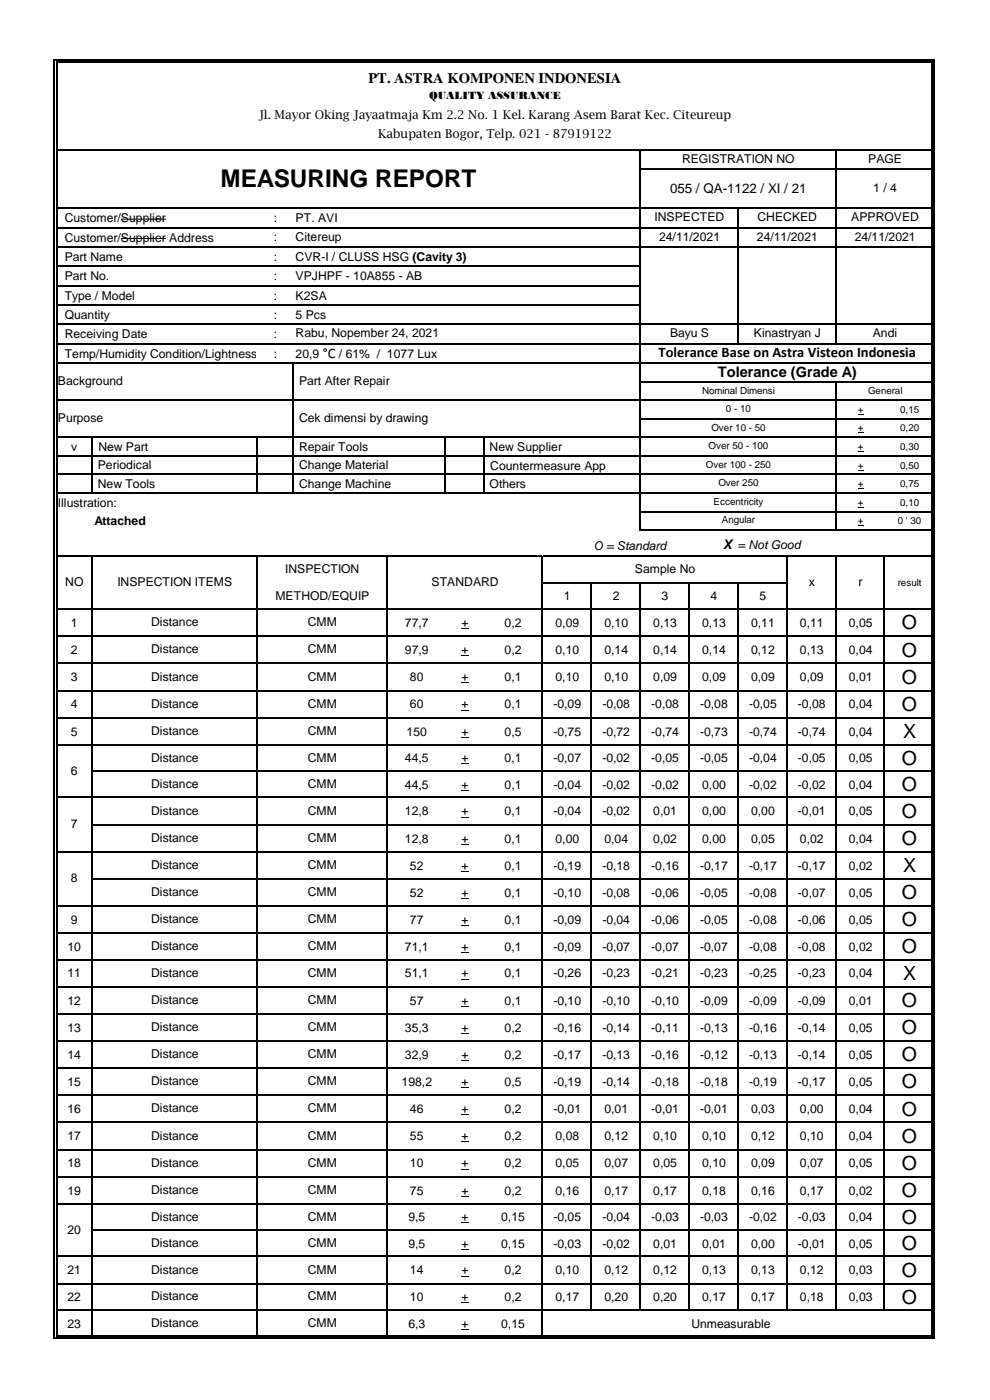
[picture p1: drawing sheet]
<svg xmlns="http://www.w3.org/2000/svg" width="210mm" height="297mm" viewBox="0 0 210 297" stroke-linecap="round" stroke-linejoin="round" font-family="sans-serif">
<defs><g id="words">
<text font-size="5.2" x="46.7" y="39.7">MEASURING REPORT</text>
<g font-size="4.1">
<text x="191.3" y="133.5">O</text>
<text x="191.3" y="139.3">O</text>
<text x="191.3" y="145.1">O</text>
<text x="191.3" y="150.8">O</text>
<text x="191.6" y="156.6">X</text>
<text x="191.3" y="162.2">O</text>
<text x="191.3" y="167.8">O</text>
<text x="191.3" y="173.5">O</text>
<text x="191.3" y="179.3">O</text>
<text x="191.6" y="185">X</text>
<text x="191.3" y="190.8">O</text>
<text x="191.3" y="196.5">O</text>
<text x="191.3" y="202.2">O</text>
<text x="191.6" y="207.9">X</text>
<text x="191.3" y="213.6">O</text>
<text x="191.3" y="219.4">O</text>
<text x="191.3" y="225.2">O</text>
<text x="191.3" y="230.9">O</text>
<text x="191.3" y="236.7">O</text>
<text x="191.3" y="242.4">O</text>
<text x="191.3" y="248.2">O</text>
<text x="191.3" y="254">O</text>
<text x="191.3" y="259.6">O</text>
<text x="191.3" y="265.2">O</text>
<text x="191.3" y="270.9">O</text>
<text x="191.3" y="276.6">O</text>
</g>
<g font-size="3.1">
<text x="78.2" y="17.7">PT. ASTRA KOMPONEN INDONESIA</text>
<text x="68.5" y="76">°C</text>
<text x="139.7" y="75.8">Tolerance Base on Astra Visteon Indonesia</text>
<text x="152.3" y="79.9">Tolerance (Grade A)</text>
</g>
<g font-size="2.8">
<text x="142.1" y="40.9">055 / QA-1122 / XI / 21</text>
<text x="153.4" y="116.5">X = Not Good</text>
</g>
<g font-size="2.6">
<text x="54.9" y="25.2">Jl. Mayor Oking Jayaatmaja Km 2.2 No. 1 Kel. Karang Asem Barat Kec. Citeureup</text>
<text x="80.2" y="29.3">Kabupaten Bogor, Telp. 021 - 87919122</text>
<text x="144.7" y="34.6">REGISTRATION NO</text>
<text x="184.2" y="34.6">PAGE</text>
<text x="185.2" y="40.8">1 / 4</text>
<text x="13.7" y="47.2">Customer/Supplier</text>
<text x="58.1" y="47.1">:</text>
<text x="62.7" y="47.1">PT. AVI</text>
<text x="138.9" y="47">INSPECTED</text>
<text x="160.7" y="47">CHECKED</text>
<text x="180.6" y="47">APPROVED</text>
<text x="13.7" y="51.3">Customer/Supplier Address</text>
<text x="58.1" y="51.2">:</text>
<text x="62.7" y="51.2">Citereup</text>
<text x="139.8" y="51.1">24/11/2021</text>
<text x="160.6" y="51.1">24/11/2021</text>
<text x="181.3" y="51.1">24/11/2021</text>
<text x="13.7" y="55.3">Part Name</text>
<text x="13.7" y="59.4">Part No.</text>
<text x="58.1" y="55.3">:</text>
<text x="58.1" y="59.4">:</text>
<text x="62.7" y="55.4">CVR-I / CLUSS HSG (Cavity 3)</text>
<text x="62.7" y="59.4">VPJHPF - 10A855 - AB</text>
<text x="13.7" y="63.5">Type / Model</text>
<text x="58.1" y="63.5">:</text>
<text x="62.7" y="63.5">K2SA</text>
<text x="13.7" y="67.7">Quantity</text>
<text x="13.7" y="71.8">Receiving Date</text>
<text x="58.1" y="67.7">:</text>
<text x="58.1" y="71.8">:</text>
<text x="62.7" y="67.7">5 Pcs</text>
<text x="62.7" y="71.6">Rabu, Nopember 24, 2021</text>
<text x="142.1" y="71.6">Bayu S</text>
<text x="159.9" y="71.6">Kinastryan J</text>
<text x="185.2" y="71.6">Andi</text>
<text x="13.7" y="75.9">Temp/Humidity Condition/Lightness</text>
<text x="58.1" y="75.9">:</text>
<text x="62.7" y="76">20,9</text>
<text x="71.9" y="76">/ 61% / 1077 Lux</text>
<text x="12.3" y="81.7">Background</text>
<text x="63.4" y="81.7">Part After Repair</text>
<text x="12.3" y="89.6">Purpose</text>
<text x="63.4" y="89.6">Cek dimensi by drawing</text>
<text x="15.1" y="95.6">v</text>
<text x="20.9" y="95.8">New Part</text>
<text x="63.4" y="95.6">Repair Tools</text>
<text x="103.9" y="95.6">New Supplier</text>
<text x="20.8" y="99.6">Periodical</text>
<text x="63.4" y="99.6">Change Material</text>
<text x="104" y="99.7">Countermeasure App</text>
<text x="12.3" y="107.5">Illustration:</text>
<text x="20.8" y="103.5">New Tools</text>
<text x="63.4" y="103.5">Change Machine</text>
<text x="103.9" y="103.5">Others</text>
<text x="20" y="111.4">Attached</text>
<text x="125.9" y="116.8">O = Standard</text>
<text x="13.9" y="124.4">NO</text>
<text x="24.9" y="124.4">INSPECTION ITEMS</text>
<text x="60.5" y="121.6">INSPECTION</text>
<text x="91.5" y="124.4">STANDARD</text>
<text x="134.7" y="121.6">Sample No</text>
<text x="171.6" y="124.4">x</text>
<text x="182.2" y="124.4">r</text>
<text x="58.4" y="127.2">METHOD/EQUIP</text>
<text x="119.6" y="127.4">1</text>
<text x="130" y="127.4">2</text>
<text x="140.4" y="127.4">3</text>
<text x="150.7" y="127.4">4</text>
<text x="161.1" y="127.4">5</text>
<text x="15" y="133">1</text>
<text x="32.1" y="132.9">Distance</text>
<text x="65.3" y="132.9">CMM</text>
<text x="85.9" y="133">77,7</text>
<text x="97.9" y="133">+</text>
<text x="107" y="133">0,2</text>
<text x="117.8" y="133">0,09</text>
<text x="128.2" y="133">0,10</text>
<text x="138.6" y="133">0,13</text>
<text x="149" y="133">0,13</text>
<text x="159.3" y="133">0,11</text>
<text x="169.7" y="133">0,11</text>
<text x="180.1" y="133">0,05</text>
<text x="15" y="138.8">2</text>
<text x="32.1" y="138.6">Distance</text>
<text x="65.3" y="138.6">CMM</text>
<text x="85.9" y="138.8">97,9</text>
<text x="97.9" y="138.8">+</text>
<text x="107" y="138.8">0,2</text>
<text x="117.8" y="138.8">0,10</text>
<text x="128.2" y="138.8">0,14</text>
<text x="138.6" y="138.8">0,14</text>
<text x="149" y="138.8">0,14</text>
<text x="159.3" y="138.8">0,12</text>
<text x="169.7" y="138.8">0,13</text>
<text x="180.1" y="138.8">0,04</text>
<text x="15" y="144.5">3</text>
<text x="32.1" y="144.4">Distance</text>
<text x="65.3" y="144.4">CMM</text>
<text x="87" y="144.5">80</text>
<text x="97.9" y="144.5">+</text>
<text x="107" y="144.5">0,1</text>
<text x="117.8" y="144.5">0,10</text>
<text x="128.2" y="144.5">0,10</text>
<text x="138.6" y="144.5">0,09</text>
<text x="149" y="144.5">0,09</text>
<text x="159.3" y="144.5">0,09</text>
<text x="169.7" y="144.5">0,09</text>
<text x="180.1" y="144.5">0,01</text>
<text x="15" y="150.3">4</text>
<text x="32.1" y="150.1">Distance</text>
<text x="32.1" y="155.9">Distance</text>
<text x="65.3" y="150.1">CMM</text>
<text x="65.3" y="155.9">CMM</text>
<text x="87" y="150.3">60</text>
<text x="97.9" y="150.3">+</text>
<text x="107" y="150.3">0,1</text>
<text x="117.4" y="150.3">-0,09</text>
<text x="127.8" y="150.3">-0,08</text>
<text x="138.2" y="150.3">-0,08</text>
<text x="148.5" y="150.3">-0,08</text>
<text x="158.9" y="150.3">-0,05</text>
<text x="169.3" y="150.3">-0,08</text>
<text x="180.1" y="150.3">0,04</text>
<text x="15" y="156.1">5</text>
<text x="32.1" y="161.6">Distance</text>
<text x="65.3" y="161.6">CMM</text>
<text x="85.9" y="161.7">44,5</text>
<text x="86.3" y="156.1">150</text>
<text x="97.9" y="156.1">+</text>
<text x="97.9" y="161.7">+</text>
<text x="107" y="156.1">0,5</text>
<text x="107" y="161.7">0,1</text>
<text x="117.4" y="156.1">-0,75</text>
<text x="117.4" y="161.7">-0,07</text>
<text x="127.8" y="156.1">-0,72</text>
<text x="127.8" y="161.7">-0,02</text>
<text x="138.2" y="156.1">-0,74</text>
<text x="138.2" y="161.7">-0,05</text>
<text x="148.5" y="156.1">-0,73</text>
<text x="148.5" y="161.7">-0,05</text>
<text x="158.9" y="156.1">-0,74</text>
<text x="158.9" y="161.7">-0,04</text>
<text x="169.3" y="156.1">-0,74</text>
<text x="169.3" y="161.7">-0,05</text>
<text x="180.1" y="156.1">0,04</text>
<text x="180.1" y="161.7">0,05</text>
<text x="15" y="164.4">6</text>
<text x="32.1" y="167.2">Distance</text>
<text x="65.3" y="167.2">CMM</text>
<text x="85.9" y="167.3">44,5</text>
<text x="97.9" y="167.3">+</text>
<text x="107" y="167.3">0,1</text>
<text x="117.4" y="167.3">-0,04</text>
<text x="127.8" y="167.3">-0,02</text>
<text x="138.2" y="167.3">-0,02</text>
<text x="149" y="167.3">0,00</text>
<text x="158.9" y="167.3">-0,02</text>
<text x="169.3" y="167.3">-0,02</text>
<text x="180.1" y="167.3">0,04</text>
<text x="32.1" y="172.8">Distance</text>
<text x="65.3" y="172.8">CMM</text>
<text x="85.9" y="173">12,8</text>
<text x="97.9" y="173">+</text>
<text x="107" y="173">0,1</text>
<text x="117.4" y="173">-0,04</text>
<text x="127.8" y="173">-0,02</text>
<text x="138.6" y="173">0,01</text>
<text x="149" y="173">0,00</text>
<text x="159.3" y="173">0,00</text>
<text x="169.3" y="173">-0,01</text>
<text x="180.1" y="173">0,05</text>
<text x="15" y="175.7">7</text>
<text x="32.1" y="178.6">Distance</text>
<text x="65.3" y="178.6">CMM</text>
<text x="85.9" y="178.8">12,8</text>
<text x="97.9" y="178.8">+</text>
<text x="107" y="178.8">0,1</text>
<text x="117.8" y="178.8">0,00</text>
<text x="128.2" y="178.8">0,04</text>
<text x="138.6" y="178.8">0,02</text>
<text x="149" y="178.8">0,00</text>
<text x="159.3" y="178.8">0,05</text>
<text x="169.7" y="178.8">0,02</text>
<text x="180.1" y="178.8">0,04</text>
<text x="32.1" y="184.3">Distance</text>
<text x="65.3" y="184.3">CMM</text>
<text x="87" y="184.5">52</text>
<text x="97.9" y="184.5">+</text>
<text x="107" y="184.5">0,1</text>
<text x="117.4" y="184.5">-0,19</text>
<text x="127.8" y="184.5">-0,18</text>
<text x="138.2" y="184.5">-0,16</text>
<text x="148.5" y="184.5">-0,17</text>
<text x="158.9" y="184.5">-0,17</text>
<text x="169.3" y="184.5">-0,17</text>
<text x="180.1" y="184.5">0,02</text>
<text x="15" y="187.2">8</text>
<text x="32.1" y="190.1">Distance</text>
<text x="65.3" y="190.1">CMM</text>
<text x="87" y="190.3">52</text>
<text x="97.9" y="190.3">+</text>
<text x="107" y="190.3">0,1</text>
<text x="117.4" y="190.3">-0,10</text>
<text x="127.8" y="190.3">-0,08</text>
<text x="138.2" y="190.3">-0,06</text>
<text x="148.5" y="190.3">-0,05</text>
<text x="158.9" y="190.3">-0,08</text>
<text x="169.3" y="190.3">-0,07</text>
<text x="180.1" y="190.3">0,05</text>
<text x="15" y="196">9</text>
<text x="32.1" y="195.9">Distance</text>
<text x="65.3" y="195.9">CMM</text>
<text x="87" y="196">77</text>
<text x="97.9" y="196">+</text>
<text x="107" y="196">0,1</text>
<text x="117.4" y="196">-0,09</text>
<text x="127.8" y="196">-0,04</text>
<text x="138.2" y="196">-0,06</text>
<text x="148.5" y="196">-0,05</text>
<text x="158.9" y="196">-0,08</text>
<text x="169.3" y="196">-0,06</text>
<text x="180.1" y="196">0,05</text>
<text x="14.3" y="201.7">10</text>
<text x="32.1" y="201.5">Distance</text>
<text x="65.3" y="201.5">CMM</text>
<text x="85.9" y="201.7">71,1</text>
<text x="97.9" y="201.7">+</text>
<text x="107" y="201.7">0,1</text>
<text x="117.4" y="201.7">-0,09</text>
<text x="127.8" y="201.7">-0,07</text>
<text x="138.2" y="201.7">-0,07</text>
<text x="148.5" y="201.7">-0,07</text>
<text x="158.9" y="201.7">-0,08</text>
<text x="169.3" y="201.7">-0,08</text>
<text x="180.1" y="201.7">0,02</text>
<text x="14.3" y="207.4">11</text>
<text x="32.1" y="207.2">Distance</text>
<text x="65.3" y="207.2">CMM</text>
<text x="85.9" y="207.4">51,1</text>
<text x="97.9" y="207.4">+</text>
<text x="107" y="207.4">0,1</text>
<text x="117.4" y="207.4">-0,26</text>
<text x="127.8" y="207.4">-0,23</text>
<text x="138.2" y="207.4">-0,21</text>
<text x="148.5" y="207.4">-0,23</text>
<text x="158.9" y="207.4">-0,25</text>
<text x="169.3" y="207.4">-0,23</text>
<text x="180.1" y="207.4">0,04</text>
<text x="14.3" y="213.1">12</text>
<text x="32.1" y="213">Distance</text>
<text x="65.3" y="213">CMM</text>
<text x="87" y="213.1">57</text>
<text x="97.9" y="213.1">+</text>
<text x="107" y="213.1">0,1</text>
<text x="117.4" y="213.1">-0,10</text>
<text x="127.8" y="213.1">-0,10</text>
<text x="138.2" y="213.1">-0,10</text>
<text x="148.5" y="213.1">-0,09</text>
<text x="158.9" y="213.1">-0,09</text>
<text x="169.3" y="213.1">-0,09</text>
<text x="180.1" y="213.1">0,01</text>
<text x="14.3" y="218.9">13</text>
<text x="32.1" y="218.7">Distance</text>
<text x="65.3" y="218.7">CMM</text>
<text x="85.9" y="218.9">35,3</text>
<text x="97.9" y="218.9">+</text>
<text x="107" y="218.9">0,2</text>
<text x="117.4" y="218.9">-0,16</text>
<text x="127.8" y="218.9">-0,14</text>
<text x="138.2" y="218.9">-0,11</text>
<text x="148.5" y="218.9">-0,13</text>
<text x="158.9" y="218.9">-0,16</text>
<text x="169.3" y="218.9">-0,14</text>
<text x="180.1" y="218.9">0,05</text>
<text x="14.3" y="224.7">14</text>
<text x="32.1" y="224.5">Distance</text>
<text x="65.3" y="224.5">CMM</text>
<text x="85.9" y="224.7">32,9</text>
<text x="97.9" y="224.7">+</text>
<text x="107" y="224.7">0,2</text>
<text x="117.4" y="224.7">-0,17</text>
<text x="127.8" y="224.7">-0,13</text>
<text x="138.2" y="224.7">-0,16</text>
<text x="148.5" y="224.7">-0,12</text>
<text x="158.9" y="224.7">-0,13</text>
<text x="169.3" y="224.7">-0,14</text>
<text x="180.1" y="224.7">0,05</text>
<text x="14.3" y="230.4">15</text>
<text x="32.1" y="230.2">Distance</text>
<text x="65.3" y="230.2">CMM</text>
<text x="85.2" y="230.4">198,2</text>
<text x="97.9" y="230.4">+</text>
<text x="107" y="230.4">0,5</text>
<text x="117.4" y="230.4">-0,19</text>
<text x="127.8" y="230.4">-0,14</text>
<text x="138.2" y="230.4">-0,18</text>
<text x="148.5" y="230.4">-0,18</text>
<text x="158.9" y="230.4">-0,19</text>
<text x="169.3" y="230.4">-0,17</text>
<text x="180.1" y="230.4">0,05</text>
<text x="14.3" y="236.2">16</text>
<text x="32.1" y="236">Distance</text>
<text x="65.3" y="236">CMM</text>
<text x="87" y="236.2">46</text>
<text x="97.9" y="236.2">+</text>
<text x="107" y="236.2">0,2</text>
<text x="117.4" y="236.2">-0,01</text>
<text x="128.2" y="236.2">0,01</text>
<text x="138.2" y="236.2">-0,01</text>
<text x="148.5" y="236.2">-0,01</text>
<text x="159.3" y="236.2">0,03</text>
<text x="169.7" y="236.2">0,00</text>
<text x="180.1" y="236.2">0,04</text>
<text x="14.3" y="241.9">17</text>
<text x="32.1" y="241.8">Distance</text>
<text x="65.3" y="241.8">CMM</text>
<text x="87" y="241.9">55</text>
<text x="97.9" y="241.9">+</text>
<text x="107" y="241.9">0,2</text>
<text x="117.8" y="241.9">0,08</text>
<text x="128.2" y="241.9">0,12</text>
<text x="138.6" y="241.9">0,10</text>
<text x="149" y="241.9">0,10</text>
<text x="159.3" y="241.9">0,12</text>
<text x="169.7" y="241.9">0,10</text>
<text x="180.1" y="241.9">0,04</text>
<text x="14.3" y="247.7">18</text>
<text x="32.1" y="247.5">Distance</text>
<text x="65.3" y="247.5">CMM</text>
<text x="87" y="247.7">10</text>
<text x="97.9" y="247.7">+</text>
<text x="107" y="247.7">0,2</text>
<text x="117.8" y="247.7">0,05</text>
<text x="128.2" y="247.7">0,07</text>
<text x="138.6" y="247.7">0,05</text>
<text x="149" y="247.7">0,10</text>
<text x="159.3" y="247.7">0,09</text>
<text x="169.7" y="247.7">0,07</text>
<text x="180.1" y="247.7">0,05</text>
<text x="14.3" y="253.4">19</text>
<text x="32.1" y="253.3">Distance</text>
<text x="65.3" y="253.3">CMM</text>
<text x="87" y="253.4">75</text>
<text x="97.9" y="253.4">+</text>
<text x="107" y="253.4">0,2</text>
<text x="117.8" y="253.4">0,16</text>
<text x="128.2" y="253.4">0,17</text>
<text x="138.6" y="253.4">0,17</text>
<text x="149" y="253.4">0,18</text>
<text x="159.3" y="253.4">0,16</text>
<text x="169.7" y="253.4">0,17</text>
<text x="180.1" y="253.4">0,02</text>
<text x="14.3" y="261.7">20</text>
<text x="32.1" y="258.9">Distance</text>
<text x="65.3" y="258.9">CMM</text>
<text x="86.6" y="259.1">9,5</text>
<text x="97.9" y="259.1">+</text>
<text x="106.3" y="259.1">0,15</text>
<text x="117.4" y="259.1">-0,05</text>
<text x="127.8" y="259.1">-0,04</text>
<text x="138.2" y="259.1">-0,03</text>
<text x="148.5" y="259.1">-0,03</text>
<text x="158.9" y="259.1">-0,02</text>
<text x="169.3" y="259.1">-0,03</text>
<text x="180.1" y="259.1">0,04</text>
<text x="32.1" y="264.5">Distance</text>
<text x="65.3" y="264.5">CMM</text>
<text x="86.6" y="264.7">9,5</text>
<text x="97.9" y="264.7">+</text>
<text x="106.3" y="264.7">0,15</text>
<text x="117.4" y="264.7">-0,03</text>
<text x="127.8" y="264.7">-0,02</text>
<text x="138.6" y="264.7">0,01</text>
<text x="149" y="264.7">0,01</text>
<text x="159.3" y="264.7">0,00</text>
<text x="169.3" y="264.7">-0,01</text>
<text x="180.1" y="264.7">0,05</text>
<text x="14.3" y="270.4">21</text>
<text x="32.1" y="270.2">Distance</text>
<text x="32.1" y="275.9">Distance</text>
<text x="65.3" y="270.2">CMM</text>
<text x="65.3" y="275.9">CMM</text>
<text x="87" y="270.4">14</text>
<text x="97.9" y="270.4">+</text>
<text x="107" y="270.4">0,2</text>
<text x="117.8" y="270.4">0,10</text>
<text x="128.2" y="270.4">0,12</text>
<text x="138.6" y="270.4">0,12</text>
<text x="149" y="270.4">0,13</text>
<text x="159.3" y="270.4">0,13</text>
<text x="169.7" y="270.4">0,12</text>
<text x="180.1" y="270.4">0,03</text>
<text x="14.3" y="276.1">22</text>
<text x="14.3" y="281.7">23</text>
<text x="32.1" y="281.6">Distance</text>
<text x="65.3" y="281.6">CMM</text>
<text x="86.6" y="281.7">6,3</text>
<text x="87" y="276.1">10</text>
<text x="97.9" y="276.1">+</text>
<text x="97.9" y="281.7">+</text>
<text x="106.3" y="281.7">0,15</text>
<text x="107" y="276.1">0,2</text>
<text x="117.8" y="276.1">0,17</text>
<text x="128.2" y="276.1">0,20</text>
<text x="138.6" y="276.1">0,20</text>
<text x="146.7" y="281.7">Unmeasurable</text>
<text x="149" y="276.1">0,17</text>
<text x="159.3" y="276.1">0,17</text>
<text x="169.7" y="276.1">0,18</text>
<text x="180.1" y="276.1">0,03</text>
</g>
<text font-size="2.3" x="91" y="21">QUALITY ASSURANCE</text>
<g font-size="2.1">
<text x="149" y="83.5">Nominal Dimensi</text>
<text x="184.1" y="83.5">General</text>
<text x="154" y="87.4">0 - 10</text>
<text x="182" y="87.6">+</text>
<text x="191" y="87.6">0,15</text>
<text x="150.3" y="95.3">Over 50 - 100</text>
<text x="150.9" y="91.4">Over 10 - 50</text>
<text x="182" y="91.5">+</text>
<text x="182" y="95.5">+</text>
<text x="191" y="91.5">0,20</text>
<text x="191" y="95.5">0,30</text>
<text x="149.8" y="99.2">Over 100 - 250</text>
<text x="182" y="99.4">+</text>
<text x="191" y="99.4">0,50</text>
<text x="151.4" y="107.1">Eccentricity</text>
<text x="152.4" y="103.2">Over 250</text>
<text x="182" y="103.4">+</text>
<text x="182" y="107.3">+</text>
<text x="191" y="103.4">0,75</text>
<text x="191" y="107.3">0,10</text>
<text x="153.1" y="111.1">Angular</text>
<text x="182" y="111.2">+</text>
<text x="190.5" y="111.2">0 ' 30</text>
<text x="190.5" y="124.2">result</text>
</g>
</g></defs>
<path d="M25.7 46.5h9.5M25.7 50.6h9.5" fill="none" stroke="#000" stroke-width=".21"/>
<g fill="#000">
<path d="M11.4 12.6h.7v.3h-.7z" fill-rule="evenodd"/>
<path d="M11.4 12.6h.2v.8h-.2z" fill-rule="evenodd"/>
<path d="M11.9 13.1h.2v.3h-.2z" fill-rule="evenodd"/>
<path d="M11.9 13.1h.2v.3h-.2z" fill-rule="evenodd"/>
<path d="M197.6 13.1h.3v.3h-.3z" fill-rule="evenodd"/>
<path d="M197.6 13.1h.3v.3h-.3z" fill-rule="evenodd"/>
<path d="M197.6 12.6h.8v.3h-.8z" fill-rule="evenodd"/>
<path d="M198.1 12.6h.3v.8h-.3z" fill-rule="evenodd"/>
<path d="M182 87.8h1.2v.2h-1.2z" fill-rule="evenodd"/>
<path d="M182 91.8h1.2v.1h-1.2z" fill-rule="evenodd"/>
<path d="M182 95.7h1.2v.2h-1.2z" fill-rule="evenodd"/>
<path d="M182 99.6h1.2v.2h-1.2z" fill-rule="evenodd"/>
<path d="M182 103.6h1.2v.1h-1.2z" fill-rule="evenodd"/>
<path d="M182 107.5h1.2v.2h-1.2z" fill-rule="evenodd"/>
<path d="M182 111.4h1.2v.2h-1.2z" fill-rule="evenodd"/>
<path d="M97.9 133.3h1.6v.2h-1.6z" fill-rule="evenodd"/>
<path d="M97.9 139h1.6v.2h-1.6z" fill-rule="evenodd"/>
<path d="M97.9 144.8h1.6v.2h-1.6z" fill-rule="evenodd"/>
<path d="M97.9 150.6h1.6v.1h-1.6z" fill-rule="evenodd"/>
<path d="M97.9 156.3h1.6v.2h-1.6z" fill-rule="evenodd"/>
<path d="M97.9 162h1.6v.2h-1.6z" fill-rule="evenodd"/>
<path d="M97.9 167.6h1.6v.1h-1.6z" fill-rule="evenodd"/>
<path d="M97.9 173.3h1.6v.1h-1.6z" fill-rule="evenodd"/>
<path d="M97.9 179h1.6v.2h-1.6z" fill-rule="evenodd"/>
<path d="M97.9 184.8h1.6v.1h-1.6z" fill-rule="evenodd"/>
<path d="M97.9 190.5h1.6v.2h-1.6z" fill-rule="evenodd"/>
<path d="M97.9 196.3h1.6v.2h-1.6z" fill-rule="evenodd"/>
<path d="M97.9 202h1.6v.1h-1.6z" fill-rule="evenodd"/>
<path d="M97.9 207.6h1.6v.2h-1.6z" fill-rule="evenodd"/>
<path d="M97.9 213.4h1.6v.2h-1.6z" fill-rule="evenodd"/>
<path d="M97.9 219.2h1.6v.1h-1.6z" fill-rule="evenodd"/>
<path d="M97.9 224.9h1.6v.2h-1.6z" fill-rule="evenodd"/>
<path d="M97.9 230.7h1.6v.1h-1.6z" fill-rule="evenodd"/>
<path d="M97.9 236.4h1.6v.2h-1.6z" fill-rule="evenodd"/>
<path d="M97.9 242.2h1.6v.2h-1.6z" fill-rule="evenodd"/>
<path d="M97.9 247.9h1.6v.2h-1.6z" fill-rule="evenodd"/>
<path d="M97.9 253.7h1.6v.2h-1.6z" fill-rule="evenodd"/>
<path d="M97.9 259.4h1.6v.1h-1.6z" fill-rule="evenodd"/>
<path d="M97.9 265h1.6v.1h-1.6z" fill-rule="evenodd"/>
<path d="M97.9 270.6h1.6v.2h-1.6z" fill-rule="evenodd"/>
<path d="M97.9 276.3h1.6v.2h-1.6z" fill-rule="evenodd"/>
<path d="M11.4 283.8h.7v.3h-.7z" fill-rule="evenodd"/>
<path d="M11.4 283.3h.2v.8h-.2z" fill-rule="evenodd"/>
<path d="M11.9 283.3h.2v.2h-.2z" fill-rule="evenodd"/>
<path d="M11.9 283.3h.2v.2h-.2z" fill-rule="evenodd"/>
<path d="M97.9 282h1.6v.2h-1.6z" fill-rule="evenodd"/>
<path d="M197.6 283.3h.3v.2h-.3z" fill-rule="evenodd"/>
<path d="M197.6 283.8h.8v.3h-.8z" fill-rule="evenodd"/>
<path d="M197.6 283.3h.3v.2h-.3z" fill-rule="evenodd"/>
<path d="M198.1 283.3h.3v.8h-.3z" fill-rule="evenodd"/>
</g>
<g fill="none" stroke="#000" stroke-width=".25">
<path d="M11.5 13.4v269.9M12 13.4v269.9M12.1 12.7h185.5M12.1 13.3h185.5M197.7 13.4v269.9M198.2 13.4v269.9M12.1 31.8h185.5M135.7 32v40.8M135.9 35.9h61.7M177.2 32v40.8M12.1 44.2h185.5M12.1 48.3h185.5"/>
<path d="M12.1 52.4h185.5M12.1 56.5h123.8M156.5 44.3v28.5M12.1 72.9h185.5M12.1 60.6h123.8M12.1 64.7h123.8M12.1 68.8h185.5M12.1 77h185.5M62.2 77.1v27.6M135.7 73v39.6M12.1 84.9h185.5M12.1 92.8h185.5"/>
<path d="M12.1 96.7h185.5M19.5 92.9v11.8M54.4 92.9v11.8M94.5 92.9v11.8M102.6 92.9v11.8M135.9 80.9h61.7M135.9 88.8h61.7M177.2 81.1v31.5M12.1 118h102.8M12.1 100.6h185.5M12.1 104.6h185.5M19.5 118.2v10.9"/>
<path d="M54.4 118.2v10.9M82.1 118.2v10.9M115 117.9v165.4M115.1 118h82.5M135.9 108.5h61.7M135.9 112.5h61.7M166.9 118.2v16.6M177.2 118.2v154M187.6 118.2v154M12.1 129.2h175.4M12.1 135h185.5M19.5 129.3v154"/>
<path d="M54.4 129.3v154M82.1 129.3v154M115.1 123.6h51.9M125.4 123.8v154.2M135.7 123.8v154.2M146.1 123.8v154.2M156.5 123.8v154.2M166.9 135.1v5.5M187.7 129.2h9.9M12.1 140.7h185.5M12.1 146.5h185.5M12.1 152.3h185.5"/>
<path d="M12.1 158h185.5M166.9 140.9v5.5M166.9 146.6v5.5M166.9 152.4v5.5M166.9 158.1v5.4M12.1 169.2h185.5M19.6 163.6h178M19.6 174.9h178M166.9 163.7v5.4M166.9 169.3v5.5M166.9 175.1v5.5M12.1 180.7h185.5"/>
<path d="M12.1 192.2h185.5M12.1 198h185.5M19.6 186.5h178M166.9 180.8v5.5M166.9 186.6v5.5M166.9 192.3v5.5M166.9 198.1v5.3M12.1 203.6h185.5M12.1 209.3h185.5M12.1 215.1h185.5M166.9 203.7v5.5M166.9 209.5v5.5"/>
<path d="M166.9 215.2v5.5M12.1 220.8h185.5M12.1 226.6h185.5M12.1 232.4h185.5M12.1 238.1h185.5M166.9 221v5.5M166.9 226.7v5.5M166.9 232.5v5.5M166.9 238.2v5.5M12.1 243.9h185.5M12.1 249.6h185.5M12.1 255.4h185.5"/>
<path d="M166.9 244v5.5M166.9 249.8v5.5M166.9 255.5v5.4M12.1 266.6h185.5M12.1 277.9h185.5M12.1 272.3h185.5M19.6 261h178M166.9 261.1v5.3M166.9 266.7v11.1M177.2 272.5v5.5M187.6 272.5v5.5M12.1 283.4h185.5"/>
<path d="M12.1 283.9h185.5"/>
</g>
<use href="#words"/>
</svg>
